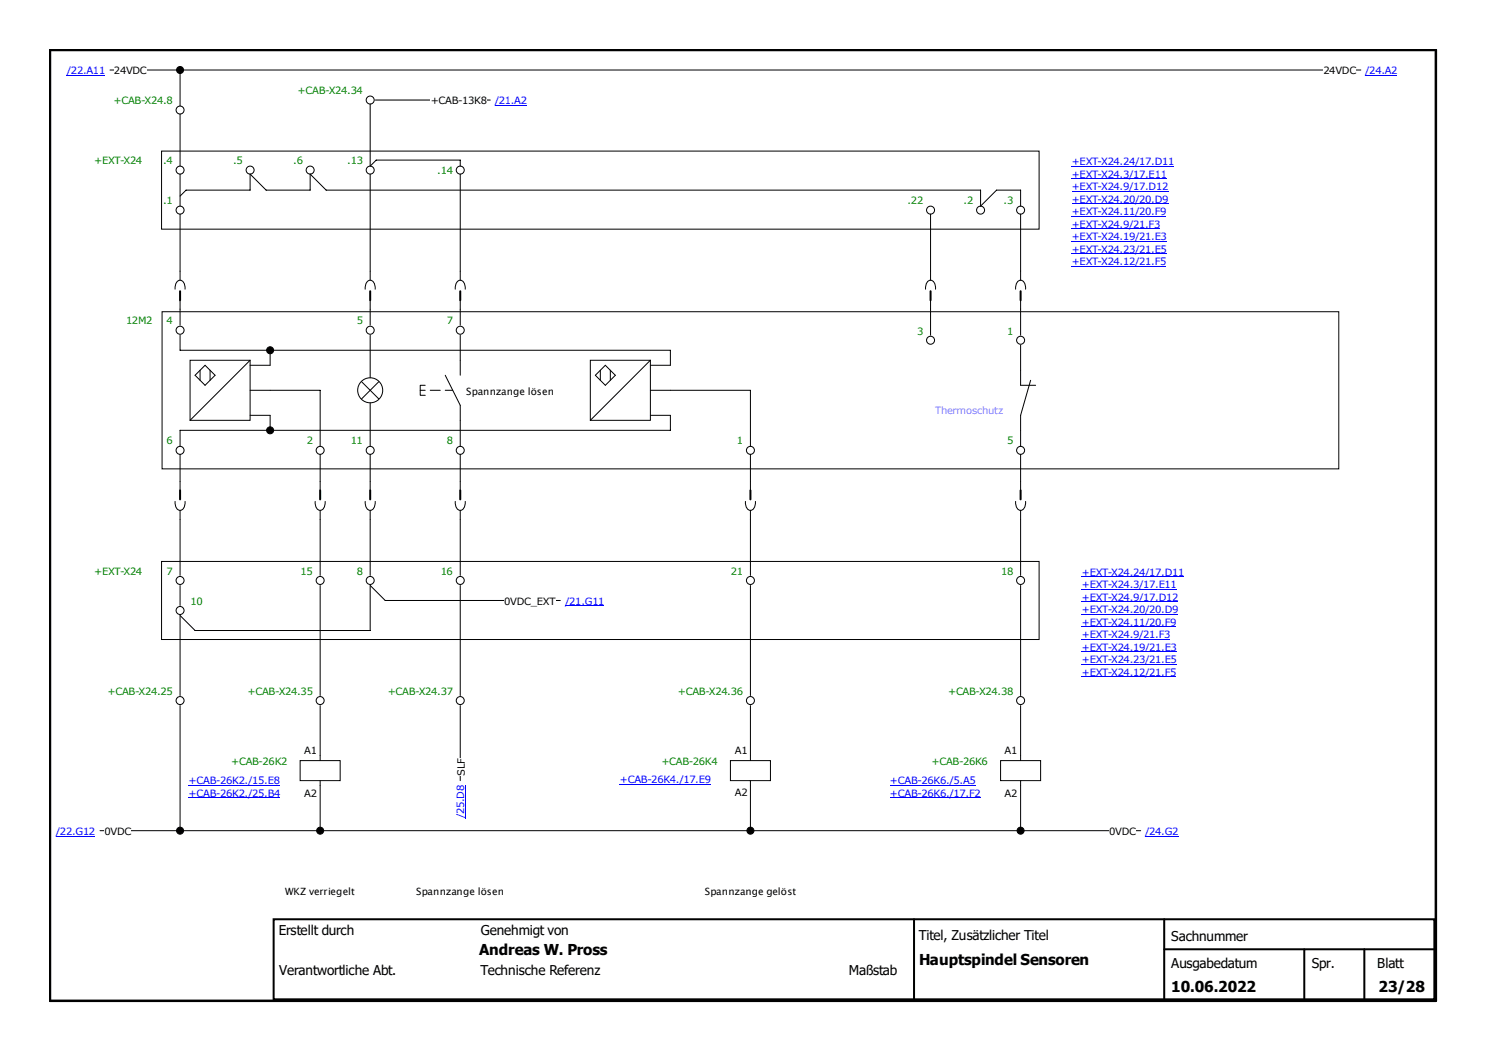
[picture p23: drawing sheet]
<svg xmlns="http://www.w3.org/2000/svg" width="297mm" height="210mm" viewBox="0 0 297 210" stroke-linecap="round" stroke-linejoin="round" font-family="sans-serif">
<defs><g id="words">
<g font-size="3">
<text x="95.8" y="190.8">Andreas W. Pross</text>
<text x="183.7" y="192.9">Hauptspindel Sensoren</text>
<text x="234.1" y="198.2">10.06.2022</text>
<text x="275.5" y="198.2">23/28</text>
</g>
<g font-size="2.7">
<text x="55.7" y="186.8">Erstellt durch</text>
<text x="96.1" y="186.9">Genehmigt von</text>
<text x="183.7" y="187.8">Titel, Zusätzlicher Titel</text>
<text x="234.1" y="188">Sachnummer</text>
<text x="55.8" y="194.8">Verantwortliche Abt.</text>
<text x="96" y="194.9">Technische Referenz</text>
<text x="169.7" y="194.9">Maßstab</text>
<text x="234.1" y="193.4">Ausgabedatum</text>
<text x="262.2" y="193.4">Spr.</text>
<text x="275.3" y="193.4">Blatt</text>
</g>
<g font-size="2" fill="#00f">
<text x="13.4" y="14.8">/22.A11</text>
<text x="272.9" y="14.8">/24.A2</text>
<text x="98.9" y="20.8">/21.A2</text>
<text x="214.2" y="33">+EXT-X24.24/17.D11</text>
<text x="214.2" y="35.5">+EXT-X24.3/17.E11</text>
<text x="214.2" y="38">+EXT-X24.9/17.D12</text>
<text x="214.2" y="40.5">+EXT-X24.20/20.D9</text>
<text x="214.2" y="43">+EXT-X24.11/20.F9</text>
<text x="214.2" y="45.5">+EXT-X24.9/21.F3</text>
<text x="214.2" y="48">+EXT-X24.19/21.E3</text>
<text x="214.2" y="50.5">+EXT-X24.23/21.E5</text>
<text x="214.2" y="53">+EXT-X24.12/21.F5</text>
<text x="216.2" y="115">+EXT-X24.24/17.D11</text>
<text x="216.2" y="117.5">+EXT-X24.3/17.E11</text>
<text x="113" y="120.8">/21.G11</text>
<text x="216.2" y="120">+EXT-X24.9/17.D12</text>
<text x="216.2" y="122.5">+EXT-X24.20/20.D9</text>
<text x="216.2" y="125">+EXT-X24.11/20.F9</text>
<text x="216.2" y="127.5">+EXT-X24.9/21.F3</text>
<text x="216.2" y="130">+EXT-X24.19/21.E3</text>
<text x="216.2" y="132.5">+EXT-X24.23/21.E5</text>
<text x="216.2" y="135">+EXT-X24.12/21.F5</text>
<text x="37.7" y="156.7">+CAB-26K2./15.E8</text>
<text x="37.7" y="159.2">+CAB-26K2./25.B4</text>
<text x="123.9" y="156.5">+CAB-26K4./17.E9</text>
<text x="177.9" y="156.7">+CAB-26K6./5.A5</text>
<text x="177.9" y="159.2">+CAB-26K6./17.F2</text>
<text x="11.2" y="166.8">/22.G12</text>
<text x="92.8" y="163.5" transform="rotate(-90 92.8 163.5)">/25.D8</text>
<text x="228.9" y="166.8">/24.G2</text>
</g>
<g font-size="2">
<text x="22.8" y="14.8">24VDC</text>
<text x="264.5" y="14.8">24VDC</text>
<text x="86.1" y="20.8">+CAB-13K8</text>
<text x="93.2" y="78.9">Spannzange lösen</text>
<text x="100.8" y="120.8">0VDC_EXT</text>
<text x="60.8" y="150.6">A1</text>
<text x="92.9" y="155" transform="rotate(-90 92.9 155)">SLF</text>
<text x="146.9" y="150.7">A1</text>
<text x="200.8" y="150.6">A1</text>
<text x="60.8" y="159.2">A2</text>
<text x="146.9" y="159">A2</text>
<text x="200.8" y="159.2">A2</text>
<text x="20.9" y="166.8">0VDC</text>
<text x="221.7" y="166.8">0VDC</text>
<text x="57" y="178.9">WKZ verriegelt</text>
<text x="83.2" y="178.9">Spannzange lösen</text>
<text x="140.9" y="178.9">Spannzange gelöst</text>
</g>
<g font-size="2" fill="#008000">
<text x="22.7" y="20.8">+CAB-X24.8</text>
<text x="59.5" y="18.8">+CAB-X24.34</text>
<text x="18.8" y="32.8">+EXT-X24</text>
<text x="32.6" y="32.8">.4</text>
<text x="46.6" y="32.8">.5</text>
<text x="58.6" y="32.8">.6</text>
<text x="69.4" y="32.8">.13</text>
<text x="87.4" y="34.8">.14</text>
<text x="32.6" y="40.8">.1</text>
<text x="181.4" y="40.8">.22</text>
<text x="192.6" y="40.8">.2</text>
<text x="200.6" y="40.8">.3</text>
<text x="25.2" y="64.8">12M2</text>
<text x="33.3" y="64.8">4</text>
<text x="71.3" y="64.8">5</text>
<text x="89.3" y="64.8">7</text>
<text x="183.3" y="66.8">3</text>
<text x="201.3" y="66.8">1</text>
<text x="33.3" y="88.8">6</text>
<text x="61.3" y="88.8">2</text>
<text x="70.1" y="88.8">11</text>
<text x="89.3" y="88.8">8</text>
<text x="147.3" y="88.8">1</text>
<text x="201.3" y="88.8">5</text>
<text x="18.8" y="114.8">+EXT-X24</text>
<text x="33.3" y="114.8">7</text>
<text x="60.1" y="114.8">15</text>
<text x="71.3" y="114.8">8</text>
<text x="88.1" y="114.8">16</text>
<text x="146.1" y="114.8">21</text>
<text x="200.1" y="114.8">18</text>
<text x="38.1" y="120.8">10</text>
<text x="21.5" y="138.8">+CAB-X24.25</text>
<text x="49.5" y="138.8">+CAB-X24.35</text>
<text x="77.5" y="138.8">+CAB-X24.37</text>
<text x="135.5" y="138.8">+CAB-X24.36</text>
<text x="189.5" y="138.8">+CAB-X24.38</text>
<text x="46.2" y="152.8">+CAB-26K2</text>
<text x="132.2" y="152.8">+CAB-26K4</text>
<text x="186.2" y="152.8">+CAB-26K6</text>
</g>
<text font-size="2" fill="#f0f" x="186.9" y="82.8">Thermoschutz</text>
</g></defs>
<g fill="none" stroke="#000" stroke-width=".2">
<path d="M22 14h250M32.3 30.2h175.4v15.6h-175.4zM32.4 62.3h235.2v31.4h-235.2zM38 72h12v12h-12zM39 75l2-2 2 2-2 2zM40 74v2M42 74v2M50 72l-12 12M50 78h4M50 73h4M118 72h12v12h-12zM119 75l2-2 2 2-2 2z"/>
<path d="M120 74v2M122 74v2M130 78h4M130 73h4M130 72l-12 12M50 83h4M130 83h4"/>
</g>
<g fill="#fff">
<path d="M22.8 12.8h6.5v2.4h-6.5z"/>
<path d="M264.5 12.8h6.5v2.4h-6.5z"/>
</g>
<g fill="none" stroke="#000" stroke-width=".2">
<path d="M36 14v7.2M75 20h23M36 22.8v10.4M36 34.8v6.4M62 34.8v3.2h-8.8l-3.2-3.2v3.2h-12.8l-1.2 1.2M74 20.8v12.4"/>
<circle cx="74" cy="20" r=".8"/>
<circle cx="36" cy="22" r=".8"/>
<circle cx="36" cy="34" r=".8"/>
<circle cx="50" cy="34" r=".8"/>
<circle cx="62" cy="34" r=".8"/>
<circle cx="74" cy="34" r=".8"/>
<circle cx="92" cy="34" r=".8"/>
<circle cx="36" cy="42" r=".8"/>
</g>
<circle cx="36" cy="14" r=".7" fill="#000" stroke="#000" stroke-width=".2"/>
<path d="M86.1 18.8h11.2v2.4h-11.2z" fill="#fff"/>
<g fill="none" stroke="#000" stroke-width=".2">
<path d="M62 34.8l3.2 3.2h130.8v3.2l3.2-3.2h4.8v3.2M74 33.2l1.2-1.2h16.8v1.2M74 34.8v21.2M92 34.8v21.2M35 57.8a1.43 1.43 0 0 1 1-1.8 1.43 1.43 0 0 1 1 1.8M36 42.8v13.2M36 60v5M73 57.8a1.43 1.43 0 0 1 1-1.8 1.43 1.43 0 0 1 1 1.8M74 60v5M91 57.8a1.43 1.43 0 0 1 1-1.8 1.43 1.43 0 0 1 1 1.8M92 60v5M185 57.8a1.43 1.43 0 0 1 1-1.8 1.43 1.43 0 0 1 1 1.8"/>
<path d="M186 42.8v13.2M186 60v7M203 57.8a1.43 1.43 0 0 1 1-1.8 1.43 1.43 0 0 1 1 1.8M204 42.8v13.2M204 60v7M36 67v3h98v3M54 70v3M54 78h10v11.2M72.3 76.3l3.4 3.4M74 67v8.5M75.7 76.3l-3.4 3.4M84 78h1"/>
<path d="M85 77h-1v2h1M86 78h2M89 75l3 6v8.2M89 78h1.5M92 67v8M134 78h16v11.2M204 69v8h3M206 76l-2 7v6.2M36 90.8v7.2M54 83v3M64 90.8v7.2M74 80.5v8.7"/>
<path d="M74 90.8v7.2M92 90.8v7.2M134 83v3h-98v3.2M150 90.8v7.2M204 90.8v7.2M32.3 112.2h175.4v15.6h-175.4zM35 100.2a1.43 1.43 0 0 0 1 1.8 1.43 1.43 0 0 0 1-1.8M36 102v13M36 117v4M63 100.2a1.43 1.43 0 0 0 1 1.8 1.43 1.43 0 0 0 1-1.8M64 102v13M73 100.2a1.43 1.43 0 0 0 1 1.8 1.43 1.43 0 0 0 1-1.8"/>
<path d="M74 102v13M91 100.2a1.43 1.43 0 0 0 1 1.8 1.43 1.43 0 0 0 1-1.8M92 102v13M112 120h-35l-3-3v9h-35l-3-3M149 100.2a1.43 1.43 0 0 0 1 1.8 1.43 1.43 0 0 0 1-1.8M150 102v1.8M203 100.2a1.43 1.43 0 0 0 1 1.8 1.43 1.43 0 0 0 1-1.8M204 102v1.8"/>
<circle cx="186" cy="42" r=".8"/>
<circle cx="196" cy="42" r=".8"/>
<circle cx="204" cy="42" r=".8"/>
<circle cx="36" cy="66" r=".8"/>
<circle cx="74" cy="66" r=".8"/>
<circle cx="74" cy="78" r="2.5"/>
<circle cx="92" cy="66" r=".8"/>
<circle cx="186" cy="68" r=".8"/>
<circle cx="204" cy="68" r=".8"/>
<circle cx="36" cy="90" r=".8"/>
<circle cx="64" cy="90" r=".8"/>
<circle cx="74" cy="90" r=".8"/>
<circle cx="92" cy="90" r=".8"/>
<circle cx="150" cy="90" r=".8"/>
<circle cx="204" cy="90" r=".8"/>
<circle cx="36" cy="116" r=".8"/>
<circle cx="64" cy="116" r=".8"/>
<circle cx="74" cy="116" r=".8"/>
<circle cx="92" cy="116" r=".8"/>
<circle cx="150" cy="116" r=".8"/>
<circle cx="204" cy="116" r=".8"/>
<circle cx="36" cy="122" r=".8"/>
<circle cx="92" cy="140" r=".8"/>
<circle cx="150" cy="140" r=".8"/>
<circle cx="204" cy="140" r=".8"/>
</g>
<path d="M36 58.2v1.8M74 58.2v1.8M92 58.2v1.8M186 58.2v1.8M204 58.2v1.8M36 98v1.8M64 98v1.8M74 98v1.8M92 98v1.8M150 98v1.8M204 98v1.8" fill="none" stroke="#000" stroke-width=".4"/>
<g fill="#000" stroke="#000" stroke-width=".2">
<circle cx="54" cy="70" r=".7"/>
<circle cx="54" cy="86" r=".7"/>
</g>
<path d="M100.8 118.8h10.2v2.4h-10.2z" fill="#fff"/>
<path d="M92 117v22M150 103.8v11.2M150 117v22M92 141v15" fill="none" stroke="#000" stroke-width=".2"/>
<path d="M90.8 151.5h2.5v3.5h-2.5z" fill="#fff"/>
<g fill="none" stroke="#000" stroke-width=".2">
<path d="M64 117v22M36 123v16M20 166h208"/>
<circle cx="36" cy="140" r=".8"/>
<circle cx="64" cy="140" r=".8"/>
</g>
<g fill="#fff">
<path d="M20.9 164.8h5.3v2.4h-5.3z"/>
<path d="M221.7 164.8h5.3v2.4h-5.3z"/>
</g>
<path d="M204 103.8v11.2M204 117v22M36 141v25M60 152h8v4h-8zM64 141v11M64 156v10M146 152h8v4h-8zM150 141v11M150 156v10M200 152h8v4h-8zM204 141v11M204 156v10" fill="none" stroke="#000" stroke-width=".2"/>
<g fill="#000" stroke="#000" stroke-width=".2">
<circle cx="36" cy="166" r=".7"/>
<circle cx="64" cy="166" r=".7"/>
<circle cx="150" cy="166" r=".7"/>
<circle cx="204" cy="166" r=".7"/>
</g>
<path d="M214.2 31h20.5v2.4h-20.5z" fill="#fff"/>
<path d="M214.2 33.3h20.5" fill="none" stroke="#00f" stroke-width=".2"/>
<path d="M214.2 33.5h19v2.4h-19z" fill="#fff"/>
<path d="M214.2 35.8h19" fill="none" stroke="#00f" stroke-width=".2"/>
<path d="M214.2 36h19.3v2.4h-19.3z" fill="#fff"/>
<path d="M214.2 38.2h19.3" fill="none" stroke="#00f" stroke-width=".2"/>
<path d="M214.2 38.5h19.3v2.4h-19.3z" fill="#fff"/>
<path d="M214.2 40.7h19.3" fill="none" stroke="#00f" stroke-width=".2"/>
<path d="M214.2 41h18.9v2.4h-18.9z" fill="#fff"/>
<path d="M214.2 43.2h18.9" fill="none" stroke="#00f" stroke-width=".2"/>
<path d="M214.2 43.5h17.7v2.4h-17.7z" fill="#fff"/>
<path d="M214.2 45.7h17.7" fill="none" stroke="#00f" stroke-width=".2"/>
<path d="M214.2 46h19v2.4h-19z" fill="#fff"/>
<path d="M214.2 48.2h19" fill="none" stroke="#00f" stroke-width=".2"/>
<path d="M214.2 48.5h19v2.4h-19z" fill="#fff"/>
<path d="M214.2 50.7h19" fill="none" stroke="#00f" stroke-width=".2"/>
<path d="M214.2 51h18.9v2.4h-18.9z" fill="#fff"/>
<path d="M214.2 53.3h18.9" fill="none" stroke="#00f" stroke-width=".2"/>
<path d="M216.2 113h20.5v2.4h-20.5z" fill="#fff"/>
<path d="M216.2 115.3h20.5" fill="none" stroke="#00f" stroke-width=".2"/>
<path d="M216.2 115.5h19v2.4h-19z" fill="#fff"/>
<path d="M216.2 117.8h19" fill="none" stroke="#00f" stroke-width=".2"/>
<path d="M216.2 118h19.3v2.4h-19.3z" fill="#fff"/>
<path d="M216.2 120.2h19.3" fill="none" stroke="#00f" stroke-width=".2"/>
<path d="M216.2 120.5h19.3v2.4h-19.3z" fill="#fff"/>
<path d="M216.2 122.7h19.3" fill="none" stroke="#00f" stroke-width=".2"/>
<path d="M216.2 123h18.9v2.4h-18.9z" fill="#fff"/>
<path d="M216.2 125.2h18.9" fill="none" stroke="#00f" stroke-width=".2"/>
<path d="M216.2 125.5h17.7v2.4h-17.7z" fill="#fff"/>
<path d="M216.2 127.7h17.7" fill="none" stroke="#00f" stroke-width=".2"/>
<path d="M216.2 128h19v2.4h-19z" fill="#fff"/>
<path d="M216.2 130.2h19" fill="none" stroke="#00f" stroke-width=".2"/>
<path d="M216.2 130.5h19v2.4h-19z" fill="#fff"/>
<path d="M216.2 132.7h19" fill="none" stroke="#00f" stroke-width=".2"/>
<path d="M216.2 133h18.9v2.4h-18.9z" fill="#fff"/>
<path d="M216.2 135.3h18.9" fill="none" stroke="#00f" stroke-width=".2"/>
<path d="M123.9 154.5h18.2v2.4h-18.2z" fill="#fff"/>
<path d="M123.9 156.7h18.2" fill="none" stroke="#00f" stroke-width=".2"/>
<path d="M177.9 154.7h17.1v2.4h-17.1z" fill="#fff"/>
<path d="M177.9 157h17.1" fill="none" stroke="#00f" stroke-width=".2"/>
<path d="M177.9 157.2h18.1v2.4h-18.1z" fill="#fff"/>
<path d="M177.9 159.4h18.1" fill="none" stroke="#00f" stroke-width=".2"/>
<path d="M37.7 154.7h18.2v2.4h-18.2z" fill="#fff"/>
<path d="M37.7 157h18.2" fill="none" stroke="#00f" stroke-width=".2"/>
<path d="M37.7 157.2h18.3v2.4h-18.3z" fill="#fff"/>
<path d="M37.7 159.4h18.3" fill="none" stroke="#00f" stroke-width=".2"/>
<path d="M13.4 12.8h7.6v2.4h-7.6z" fill="#fff"/>
<path d="M13.4 15h7.6" fill="none" stroke="#00f" stroke-width=".2"/>
<path d="M272.9 12.8h6.4v2.4h-6.4z" fill="#fff"/>
<path d="M272.9 15h6.4" fill="none" stroke="#00f" stroke-width=".2"/>
<path d="M98.9 18.8h6.4v2.4h-6.4z" fill="#fff"/>
<path d="M98.9 21.1h6.4" fill="none" stroke="#00f" stroke-width=".2"/>
<path d="M113 118.8h7.8v2.4h-7.8z" fill="#fff"/>
<path d="M113 121.1h7.8" fill="none" stroke="#00f" stroke-width=".2"/>
<path d="M90.7 156.9h2.5v6.6h-2.5z" fill="#fff"/>
<path d="M93 156.9v6.6" fill="none" stroke="#00f" stroke-width=".2"/>
<path d="M11.2 164.8h7.8v2.4h-7.8z" fill="#fff"/>
<path d="M11.2 167.1h7.8" fill="none" stroke="#00f" stroke-width=".2"/>
<path d="M228.9 164.8h6.6v2.4h-6.6z" fill="#fff"/>
<path d="M228.9 167.1h6.6" fill="none" stroke="#00f" stroke-width=".2"/>
<path d="M10 10h277v190h-277z" fill="none" stroke="#000" stroke-width=".5"/>
<path d="M54.7 183.7h232v16h-232zM182.7 183.7v16M232.7 183.7v16M232.7 189.7h54M260.7 189.7v10M272.7 189.7v10" fill="none" stroke="#000" stroke-width=".4"/>
<use href="#words"/>
</svg>
